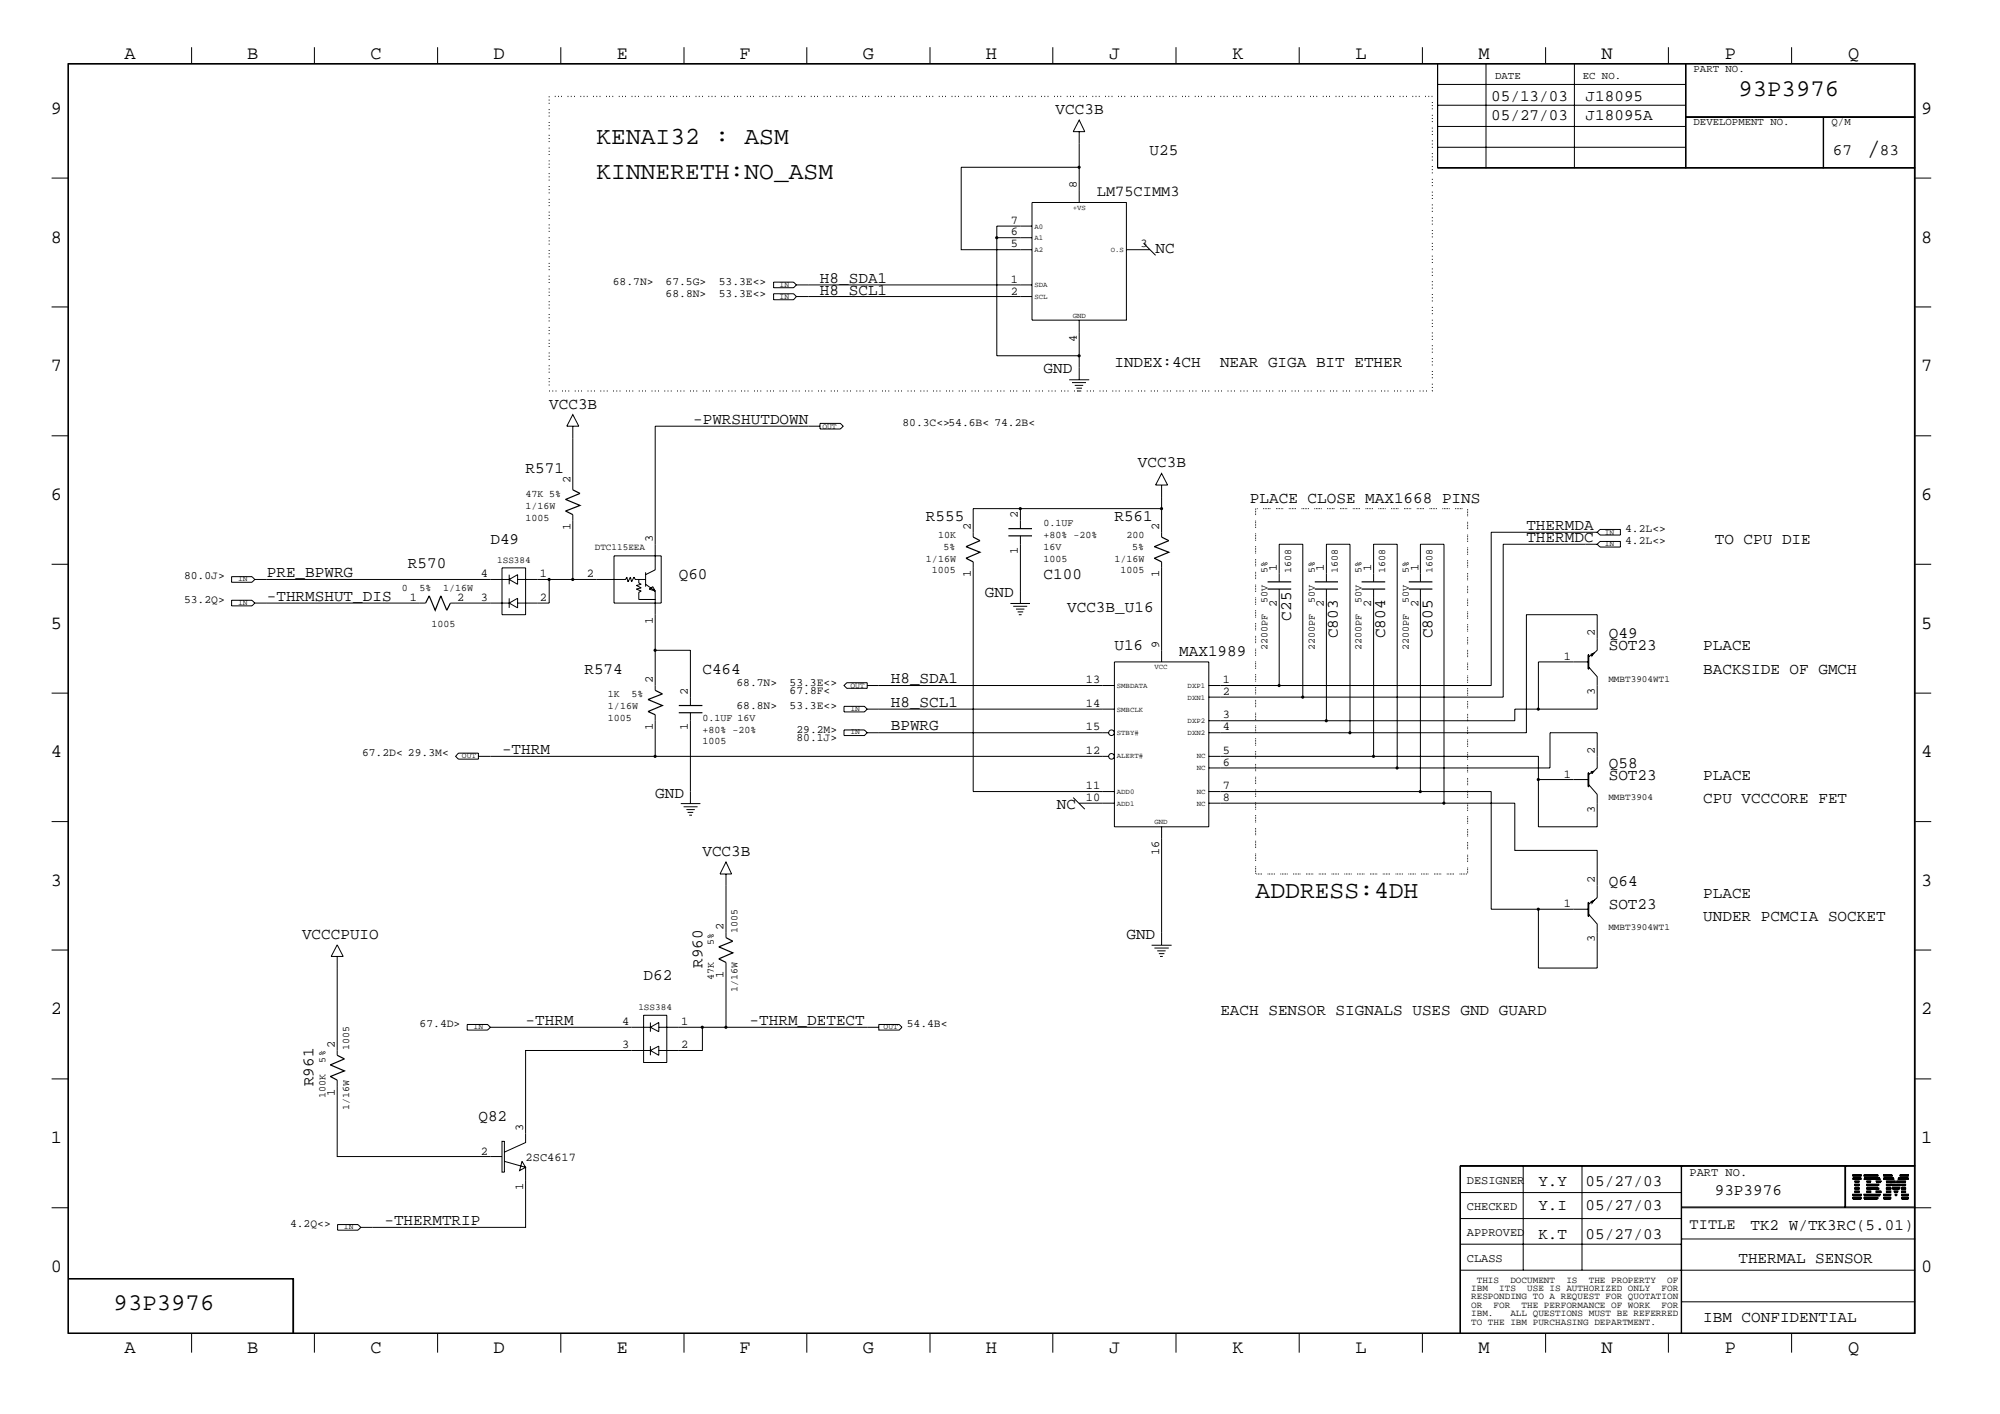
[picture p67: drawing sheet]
<svg xmlns="http://www.w3.org/2000/svg" width="423mm" height="299mm" viewBox="0 0 423 299" stroke-linecap="round" stroke-linejoin="round" font-family="sans-serif">
<defs><g id="words">
<g font-size="5.2">
<text x="126.2" y="30.4">KENAI32 : ASM</text>
<text x="395.1" y="32.9">/</text>
<text x="126.2" y="37.8">KINNERETH:NO_ASM</text>
<text x="265.8" y="189.9">ADDRESS:4DH</text>
</g>
<g font-size="5.1">
<text x="368" y="20.4">93P3976</text>
<text x="24" y="277.1">93P3976</text>
</g>
<g font-size="4">
<text x="26.3" y="12.4">A</text>
<text x="52.3" y="12.4">B</text>
<text x="78.4" y="12.4">C</text>
<text x="104.5" y="12.4">D</text>
<text x="130.6" y="12.4">E</text>
<text x="156.5" y="12.4">F</text>
<text x="182.6" y="12.4">G</text>
<text x="208.7" y="12.4">H</text>
<text x="234.8" y="12.4">J</text>
<text x="260.9" y="12.4">K</text>
<text x="286.9" y="12.4">L</text>
<text x="312.9" y="12.4">M</text>
<text x="339" y="12.4">N</text>
<text x="365.1" y="12.4">P</text>
<text x="391.2" y="12.4">Q</text>
<text x="10.8" y="24.1">9</text>
<text x="406.7" y="24.1">9</text>
<text x="10.8" y="51.3">8</text>
<text x="406.7" y="51.3">8</text>
<text x="10.8" y="78.5">7</text>
<text x="406.7" y="78.5">7</text>
<text x="10.8" y="105.8">6</text>
<text x="406.7" y="105.8">6</text>
<text x="10.8" y="133">5</text>
<text x="406.7" y="133">5</text>
<text x="10.8" y="160.2">4</text>
<text x="406.7" y="160.2">4</text>
<text x="10.8" y="187.4">3</text>
<text x="406.7" y="187.4">3</text>
<text x="10.8" y="214.6">2</text>
<text x="406.7" y="214.6">2</text>
<text x="10.8" y="241.9">1</text>
<text x="406.7" y="241.9">1</text>
<text x="10.8" y="269.1">0</text>
<text x="406.7" y="269.1">0</text>
<text x="26.3" y="286.2">A</text>
<text x="52.3" y="286.2">B</text>
<text x="78.4" y="286.2">C</text>
<text x="104.5" y="286.2">D</text>
<text x="130.6" y="286.2">E</text>
<text x="156.5" y="286.2">F</text>
<text x="182.6" y="286.2">G</text>
<text x="208.7" y="286.2">H</text>
<text x="234.8" y="286.2">J</text>
<text x="260.9" y="286.2">K</text>
<text x="286.9" y="286.2">L</text>
<text x="312.9" y="286.2">M</text>
<text x="339" y="286.2">N</text>
<text x="365.1" y="286.2">P</text>
<text x="391.2" y="286.2">Q</text>
</g>
<g font-size="3.4">
<text x="315.6" y="21.4">05/13/03</text>
<text x="335.6" y="21.4">J18095</text>
<text x="223.4" y="24.1">VCC3B</text>
<text x="315.6" y="25.4">05/27/03</text>
<text x="335.6" y="25.4">J18095A</text>
<text x="243.3" y="32.9">U25</text>
<text x="387.9" y="32.9">67</text>
<text x="397.9" y="32.9">83</text>
<text x="244.6" y="53.4">NC</text>
<text x="173.6" y="59.8">H8_SDA1</text>
<text x="173.6" y="62.3">H8_SCL1</text>
<text x="235.9" y="77.7">INDEX:4CH</text>
<text x="258.2" y="77.7">NEAR GIGA BIT ETHER</text>
<text x="220.9" y="79">GND</text>
<text x="116.2" y="86.4">VCC3B</text>
<text x="146.7" y="89.7">-PWRSHUTDOWN</text>
<text x="111.3" y="100.2">R571</text>
<text x="240.9" y="98.9">VCC3B</text>
<text x="264.6" y="106.4">PLACE CLOSE MAX1668 PINS</text>
<text x="196" y="110.2">R555</text>
<text x="235.9" y="110.2">R561</text>
<text x="323.1" y="112.1">THERMDA</text>
<text x="103.8" y="115.1">D49</text>
<text x="323.1" y="114.6">THERMDC</text>
<text x="363" y="115.1">TO CPU DIE</text>
<text x="56.5" y="122.1">PRE_BPWRG</text>
<text x="86.4" y="120.1">R570</text>
<text x="143.7" y="122.6">Q60</text>
<text x="220.9" y="122.6">C100</text>
<text x="56.5" y="127.1">-THRMSHUT_DIS</text>
<text x="208.4" y="126.3">GND</text>
<text x="225.9" y="129.5">VCC3B_U16</text>
<text x="273.3" y="131.3" transform="rotate(-90 273.3 131.3)">C25</text>
<text x="235.9" y="137.6">U16</text>
<text x="283.2" y="135" transform="rotate(-90 283.2 135)">C803</text>
<text x="293.2" y="135" transform="rotate(-90 293.2 135)">C804</text>
<text x="303.2" y="135" transform="rotate(-90 303.2 135)">C805</text>
<text x="340.5" y="137.6">SOT23</text>
<text x="340.5" y="135">Q49</text>
<text x="360.5" y="137.6">PLACE</text>
<text x="123.7" y="142.5">R574</text>
<text x="148.7" y="142.5">C464</text>
<text x="249.6" y="138.8">MAX1989</text>
<text x="360.5" y="142.5">BACKSIDE OF GMCH</text>
<text x="188.6" y="144.5">H8_SDA1</text>
<text x="188.6" y="149.5">H8_SCL1</text>
<text x="188.6" y="154.5">BPWRG</text>
<text x="106.3" y="159.5">-THRM</text>
<text x="340.5" y="164.9">SOT23</text>
<text x="340.5" y="162.5">Q58</text>
<text x="360.5" y="164.9">PLACE</text>
<text x="138.7" y="168.7">GND</text>
<text x="223.7" y="171.1">NC</text>
<text x="360.5" y="169.9">CPU VCCCORE FET</text>
<text x="148.7" y="181.2">VCC3B</text>
<text x="340.5" y="187.4">Q64</text>
<text x="360.5" y="189.9">PLACE</text>
<text x="340.5" y="192.4">SOT23</text>
<text x="360.5" y="194.9">UNDER PCMCIA SOCKET</text>
<text x="63.9" y="198.6">VCCCPUIO</text>
<text x="238.4" y="198.6">GND</text>
<text x="136.2" y="207.3">D62</text>
<text x="148.7" y="204.8" transform="rotate(-90 148.7 204.8)">R960</text>
<text x="258.3" y="214.8">EACH SENSOR SIGNALS USES GND GUARD</text>
<text x="111.3" y="216.8">-THRM</text>
<text x="158.7" y="216.8">-THRM_DETECT</text>
<text x="66.4" y="229.8" transform="rotate(-90 66.4 229.8)">R961</text>
<text x="101.3" y="237.2">Q82</text>
<text x="325.6" y="251">Y.Y</text>
<text x="335.6" y="251">05/27/03</text>
<text x="325.6" y="255.9">Y.I</text>
<text x="335.6" y="255.9">05/27/03</text>
<text x="363" y="252.7">93P3976</text>
<text x="81.4" y="259.2">-THERMTRIP</text>
<text x="325.6" y="262.1">K.T</text>
<text x="335.6" y="262.1">05/27/03</text>
<text x="370.5" y="260.2">TK2 W/TK3RC(5.01)</text>
<text x="368" y="267.1">THERMAL SENSOR</text>
<text x="360.5" y="279.7">IBM CONFIDENTIAL</text>
</g>
<g font-size="3.2">
<text x="232.2" y="41.6">LM75CIMM3</text>
<text x="357.6" y="260">TITLE</text>
</g>
<g font-size="2.5">
<text x="227.9" y="39.9" transform="rotate(-90 227.9 39.9)">8</text>
<text x="214" y="47.3">7</text>
<text x="214" y="52.3">5</text>
<text x="214" y="49.8">6</text>
<text x="241.4" y="52.3">3</text>
<text x="214" y="59.8">1</text>
<text x="214" y="62.3">2</text>
<text x="227.9" y="72.3" transform="rotate(-90 227.9 72.3)">4</text>
<text x="120.7" y="102.2" transform="rotate(-90 120.7 102.2)">2</text>
<text x="120.7" y="112.2" transform="rotate(-90 120.7 112.2)">1</text>
<text x="205.5" y="112.1" transform="rotate(-90 205.5 112.1)">2</text>
<text x="215.5" y="109.6" transform="rotate(-90 215.5 109.6)">2</text>
<text x="245.4" y="112.1" transform="rotate(-90 245.4 112.1)">2</text>
<text x="138.2" y="114.6" transform="rotate(-90 138.2 114.6)">3</text>
<text x="215.5" y="117.2" transform="rotate(-90 215.5 117.2)">1</text>
<text x="101.8" y="122.1">4</text>
<text x="114.3" y="122.1">1</text>
<text x="124.2" y="122.1">2</text>
<text x="205.5" y="122.1" transform="rotate(-90 205.5 122.1)">1</text>
<text x="245.4" y="122.1" transform="rotate(-90 245.4 122.1)">1</text>
<text x="270.3" y="120.8" transform="rotate(-90 270.3 120.8)">1</text>
<text x="280.2" y="120.8" transform="rotate(-90 280.2 120.8)">1</text>
<text x="290.2" y="120.8" transform="rotate(-90 290.2 120.8)">1</text>
<text x="300.2" y="120.8" transform="rotate(-90 300.2 120.8)">1</text>
<text x="86.8" y="127.1">1</text>
<text x="96.8" y="127.1">2</text>
<text x="101.8" y="127.1">3</text>
<text x="114.3" y="127.1">2</text>
<text x="270.3" y="128.4" transform="rotate(-90 270.3 128.4)">2</text>
<text x="280.2" y="128.4" transform="rotate(-90 280.2 128.4)">2</text>
<text x="290.2" y="128.4" transform="rotate(-90 290.2 128.4)">2</text>
<text x="300.2" y="128.4" transform="rotate(-90 300.2 128.4)">2</text>
<text x="138.2" y="132.1" transform="rotate(-90 138.2 132.1)">1</text>
<text x="245.4" y="137.1" transform="rotate(-90 245.4 137.1)">9</text>
<text x="337.6" y="134.5" transform="rotate(-90 337.6 134.5)">2</text>
<text x="331" y="139.5">1</text>
<text x="138.2" y="144.5" transform="rotate(-90 138.2 144.5)">2</text>
<text x="145.6" y="147" transform="rotate(-90 145.6 147)">2</text>
<text x="229.9" y="144.5">13</text>
<text x="229.9" y="149.5">14</text>
<text x="258.8" y="144.5">1</text>
<text x="258.8" y="147">2</text>
<text x="337.6" y="147.1" transform="rotate(-90 337.6 147.1)">3</text>
<text x="138.2" y="154.5" transform="rotate(-90 138.2 154.5)">1</text>
<text x="145.6" y="154.5" transform="rotate(-90 145.6 154.5)">1</text>
<text x="229.9" y="154.5">15</text>
<text x="258.8" y="152">3</text>
<text x="258.8" y="154.5">4</text>
<text x="229.9" y="159.5">12</text>
<text x="258.8" y="159.5">5</text>
<text x="258.8" y="162">6</text>
<text x="337.6" y="159.5" transform="rotate(-90 337.6 159.5)">2</text>
<text x="229.9" y="167">11</text>
<text x="258.8" y="167">7</text>
<text x="331" y="164.5">1</text>
<text x="229.9" y="169.4">10</text>
<text x="258.8" y="169.4">8</text>
<text x="337.6" y="172" transform="rotate(-90 337.6 172)">3</text>
<text x="245.4" y="180.9" transform="rotate(-90 245.4 180.9)">16</text>
<text x="331" y="191.9">1</text>
<text x="337.6" y="186.9" transform="rotate(-90 337.6 186.9)">2</text>
<text x="153.2" y="196.8" transform="rotate(-90 153.2 196.8)">2</text>
<text x="337.6" y="199.4" transform="rotate(-90 337.6 199.4)">3</text>
<text x="153.2" y="206.8" transform="rotate(-90 153.2 206.8)">1</text>
<text x="70.9" y="221.8" transform="rotate(-90 70.9 221.8)">2</text>
<text x="131.7" y="216.8">4</text>
<text x="131.7" y="221.8">3</text>
<text x="144.2" y="216.8">1</text>
<text x="144.2" y="221.8">2</text>
<text x="70.9" y="231.8" transform="rotate(-90 70.9 231.8)">1</text>
<text x="110.7" y="239.3" transform="rotate(-90 110.7 239.3)">3</text>
<text x="101.8" y="244.3">2</text>
<text x="111.3" y="245.5">2SC4617</text>
<text x="110.7" y="251.7" transform="rotate(-90 110.7 251.7)">1</text>
<text x="310.5" y="250.5">DESIGNER</text>
<text x="357.6" y="248.8">PART NO.</text>
<text x="310.5" y="256">CHECKED</text>
<text x="310.5" y="261.5">APPROVED</text>
<text x="310.5" y="267">CLASS</text>
</g>
<g font-size="2.4">
<text x="129.7" y="60.3">68.7N&gt;</text>
<text x="140.9" y="60.3">67.5G&gt;</text>
<text x="140.9" y="62.7">68.8N&gt;</text>
<text x="152.1" y="60.3">53.3E&lt;&gt;</text>
<text x="152.1" y="62.7">53.3E&lt;&gt;</text>
<text x="191" y="90.2">80.3C&lt;&gt;54.6B&lt; 74.2B&lt;</text>
<text x="344" y="112.6">4.2L&lt;&gt;</text>
<text x="344" y="115.1">4.2L&lt;&gt;</text>
<text x="38.9" y="122.6">80.0J&gt;</text>
<text x="38.9" y="127.6">53.2Q&gt;</text>
<text x="155.9" y="145">68.7N&gt;</text>
<text x="167.1" y="145">53.3E&lt;&gt;</text>
<text x="167.1" y="146.8">67.8F&lt;</text>
<text x="155.9" y="150">68.8N&gt;</text>
<text x="167.1" y="150">53.3E&lt;&gt;</text>
<text x="168.6" y="155">29.2M&gt;</text>
<text x="76.6" y="160">67.2D&lt; 29.3M&lt;</text>
<text x="168.6" y="156.8">80.1J&gt;</text>
<text x="88.8" y="217.3">67.4D&gt;</text>
<text x="191.9" y="217.3">54.4B&lt;</text>
<text x="61.4" y="259.7">4.2Q&lt;&gt;</text>
</g>
<g font-size="2.3">
<text x="316.5" y="16.7">DATE</text>
<text x="335" y="16.7">EC NO.</text>
<text x="358.5" y="15.2">PART NO.</text>
<text x="358.5" y="26.5">DEVELOPMENT NO.</text>
<text x="387.7" y="26.5">Q/M</text>
</g>
<g font-size="2.1">
<text x="111.3" y="107.6">1/16W</text>
<text x="111.3" y="105.2">47K 5%</text>
<text x="111.3" y="110.2">1005</text>
<text x="198.5" y="113.9">10K</text>
<text x="220.9" y="113.9">+80% -20%</text>
<text x="220.9" y="111.3">0.1UF</text>
<text x="238.4" y="113.9">200</text>
<text x="196" y="118.9">1/16W</text>
<text x="199.7" y="116.3">5%</text>
<text x="220.9" y="118.9">1005</text>
<text x="220.9" y="116.3">16V</text>
<text x="235.9" y="118.9">1/16W</text>
<text x="239.6" y="116.3">5%</text>
<text x="85.1" y="125.1">0</text>
<text x="88.8" y="125.1">5%</text>
<text x="93.8" y="125.1">1/16W</text>
<text x="197.3" y="121.3">1005</text>
<text x="237.2" y="121.3">1005</text>
<text x="268.3" y="121.3" transform="rotate(-90 268.3 121.3)">5%</text>
<text x="273.3" y="121.3" transform="rotate(-90 273.3 121.3)">1608</text>
<text x="278.3" y="121.3" transform="rotate(-90 278.3 121.3)">5%</text>
<text x="283.2" y="121.3" transform="rotate(-90 283.2 121.3)">1608</text>
<text x="288.2" y="121.3" transform="rotate(-90 288.2 121.3)">5%</text>
<text x="293.2" y="121.3" transform="rotate(-90 293.2 121.3)">1608</text>
<text x="298.2" y="121.3" transform="rotate(-90 298.2 121.3)">5%</text>
<text x="303.2" y="121.3" transform="rotate(-90 303.2 121.3)">1608</text>
<text x="268.3" y="127.6" transform="rotate(-90 268.3 127.6)">50V</text>
<text x="278.3" y="127.6" transform="rotate(-90 278.3 127.6)">50V</text>
<text x="288.2" y="127.6" transform="rotate(-90 288.2 127.6)">50V</text>
<text x="298.2" y="127.6" transform="rotate(-90 298.2 127.6)">50V</text>
<text x="91.4" y="132.6">1005</text>
<text x="268.3" y="137.6" transform="rotate(-90 268.3 137.6)">2200PF</text>
<text x="278.3" y="137.6" transform="rotate(-90 278.3 137.6)">2200PF</text>
<text x="288.2" y="137.6" transform="rotate(-90 288.2 137.6)">2200PF</text>
<text x="298.2" y="137.6" transform="rotate(-90 298.2 137.6)">2200PF</text>
<text x="128.7" y="147.5">1K</text>
<text x="133.7" y="147.5">5%</text>
<text x="128.7" y="152.5">1005</text>
<text x="128.7" y="150">1/16W</text>
<text x="148.7" y="155">+80% -20%</text>
<text x="148.7" y="152.5">0.1UF 16V</text>
<text x="148.7" y="157.5">1005</text>
<text x="156.1" y="197.4" transform="rotate(-90 156.1 197.4)">1005</text>
<text x="151.1" y="199.9" transform="rotate(-90 151.1 199.9)">5%</text>
<text x="151.1" y="207.3" transform="rotate(-90 151.1 207.3)">47K</text>
<text x="156.1" y="209.8" transform="rotate(-90 156.1 209.8)">1/16W</text>
<text x="68.9" y="224.8" transform="rotate(-90 68.9 224.8)">5%</text>
<text x="73.9" y="222.2" transform="rotate(-90 73.9 222.2)">1005</text>
<text x="68.9" y="232.2" transform="rotate(-90 68.9 232.2)">100K</text>
<text x="73.9" y="234.8" transform="rotate(-90 73.9 234.8)">1/16W</text>
</g>
<g font-size="2">
<text x="105.2" y="119.1">1SS384</text>
<text x="125.9" y="116.3">DTC115EEA</text>
<text x="340.4" y="144.4">MMBT3904WT1</text>
<text x="340.4" y="169.3">MMBT3904</text>
<text x="340.4" y="196.7">MMBT3904WT1</text>
<text x="135.1" y="213.8">1SS384</text>
<text x="311.4" y="273.1">IBM</text>
<text x="311.4" y="274.9">RESPONDING TO A REQUEST FOR QUOTATION</text>
<text x="312.6" y="271.4">THIS</text>
<text x="317.3" y="273.1">ITS</text>
<text x="319.7" y="271.4">DOCUMENT</text>
<text x="323.3" y="273.1">USE IS AUTHORIZED ONLY</text>
<text x="331.6" y="271.4">IS</text>
<text x="336.3" y="271.4">THE PROPERTY</text>
<text x="351.7" y="273.1">FOR</text>
<text x="352.9" y="271.4">OF</text>
<text x="311.4" y="276.7">OR</text>
<text x="311.4" y="278.5">IBM.</text>
<text x="311.4" y="280.2">TO THE IBM PURCHASING DEPARTMENT.</text>
<text x="316.1" y="276.7">FOR</text>
<text x="319.7" y="278.5">ALL QUESTIONS MUST BE REFERRED</text>
<text x="322.1" y="276.7">THE PERFORMANCE OF WORK</text>
<text x="351.7" y="276.7">FOR</text>
</g>
<g font-size="1.7">
<text x="165" y="60.7">IN</text>
<text x="165" y="63.2">IN</text>
<text x="174.1" y="90.7">OUT</text>
<text x="339.7" y="113.1">IN</text>
<text x="339.7" y="115.6">IN</text>
<text x="50.4" y="123">IN</text>
<text x="50.4" y="128">IN</text>
<text x="180" y="145.5">OUT</text>
<text x="180" y="155.4">IN</text>
<text x="180" y="150.4">IN</text>
<text x="97.8" y="160.4">OUT</text>
<text x="100.2" y="217.7">IN</text>
<text x="187" y="217.8">OUT</text>
<text x="72.8" y="260.1">IN</text>
</g>
<g font-size="1.6">
<text x="227.1" y="44.4">+VS</text>
<text x="218.9" y="53.3">A2</text>
<text x="218.9" y="50.8">A1</text>
<text x="218.9" y="48.3">A0</text>
<text x="235.1" y="53.3">O.S</text>
<text x="218.9" y="63.2">SCL</text>
<text x="218.9" y="60.8">SDA</text>
<text x="227.1" y="67.2">GND</text>
<text x="244.3" y="141.6">VCC</text>
<text x="236.4" y="145.5">SMBDATA</text>
<text x="251.4" y="148">DXN1</text>
<text x="251.4" y="145.5">DXP1</text>
<text x="236.4" y="155.5">STBY#</text>
<text x="236.4" y="150.5">SMBCLK</text>
<text x="251.4" y="155.5">DXN2</text>
<text x="251.4" y="153">DXP2</text>
<text x="236.4" y="160.4">ALERT#</text>
<text x="253.3" y="160.4">NC</text>
<text x="236.4" y="168">ADD0</text>
<text x="253.3" y="168">NC</text>
<text x="253.3" y="163">NC</text>
<text x="236.4" y="170.4">ADD1</text>
<text x="253.3" y="170.4">NC</text>
<text x="244.3" y="174.4">GND</text>
</g>
</g></defs>
<g fill="none" stroke="#000" stroke-width=".21">
<path d="M14.4 13.5h391v268.6h-391zM14.5 13.5h390.7v268.5h-390.7zM40.6 10v3.5M66.5 10v3.5M92.6 10v3.5M118.7 10v3.5M144.8 10v3.5M170.8 10v3.5M196.8 10v3.5M222.8 10v3.5M248.9 10v3.5M275 10v3.5"/>
<path d="M301.1 10v3.5M304.3 13.5v22.1h101.1M304.3 17.9h52.5M314.5 13.5v22.1M327.2 10v3.5M333.2 13.5v22.1M353.1 10v3.5M356.8 13.5v22.1M356.9 13.5v22.1M379.2 10v3.5M10.9 37.7h3.5M228.4 25.4l1.2 2.5h-2.4z"/>
<path d="M228.4 35.4h-24.9v17.4h14.9M228.4 27.9v14.9M304.3 35.5h101.1M304.3 31.2h52.5M304.3 26.8h52.5M304.3 22.3h52.5M356.8 24.8h48.6M356.8 24.7h48.6M385.9 24.8v10.8M386 24.8v10.8M405.4 37.7h3.4M163.7 59.7h4.3l.6 .6-.6 .6h-4.3z"/>
<path d="M211 50.3h7.4M218.4 42.8h20v24.9h-20zM218.4 47.8h-7.4v27.5h17.4M238.4 52.8h4.9M242.1 51.6l2.5 2.4M10.9 64.9h3.5M163.7 62.1h4.3l.6 .6-.6 .7h-4.3zM168.6 60.3h49.8M168.6 62.7h49.8M228.4 67.7v12.6M405.4 64.9h3.4M10.9 92.2h3.5"/>
<path d="M121.2 87.7l1.3 2.5h-2.5zM121.2 90.2v13.4M173.6 89.6h4.3l.6 .6-.6 .6h-4.3zM173.6 90.2h-34.9v30.4l-2 1M226.3 80.3h4.2M226.9 80.9h3M227.5 81.5h1.8M227.8 82.1h1.2M228.1 82.7h.6M405.4 92.2h3.4M10.9 119.4h3.5M121.2 108.9v13.7"/>
<path d="M130 117.6h10v10h-10zM206 118.9v48.6h29.9M216 107.6v4.2M216 113.4v14.2M245.9 100.2l1.2 2.4h-2.5zM245.9 107.6h-39.9v6M245.9 102.6v11M245.9 118.9v21.1M338.1 112.6h-22.5v32.4h-44.8v-20.4M338.1 115.1h-19.9v32.4h-62.3M338.7 114.6h4.3v1.1h-4.3l-.6-.6zM338.7 112h4.3v1.2h-4.3l-.6-.6z"/>
<path d="M405.4 119.4h3.4M49 122h4.3l.6 .6-.6 .6h-4.3zM49 127h4.3l.6 .6-.6 .6h-4.3zM53.9 127.6h36.2M53.9 122.6h53.9M95.3 127.6h12.5M106.3 120.1h5v9.9h-5zM107.8 127.6l1.8-1v2zM107.8 122.6l1.8-1v2zM107.8 121.6v2M107.8 126.6v2M109.6 122.6h22.8l.3-.5 .2 1 .5-1 .3 1 .5-1 .3 .5h2.2"/>
<path d="M116.2 122.6v5h-6.6M135.2 122.6v.8l.5 .2-1 .3 1 .5-1 .2 1 .5-.5 .2v1.5h3.5M136.7 121.1v3M136.7 123.6l2 1.5M137.4 124.6l.8-.5 .5 1zM138.7 137.6h7.4v11.7M138.7 125.1v20.9M213.9 127.7h4.1M214.5 128.3h2.9M215.1 128.9h1.7M215.4 129.5h1.2M215.6 130h.6"/>
<path d="M270.8 123.1v-8h5v32.4M280.8 124.6v27.9h39.8v-2.5h5M280.8 123.1v-8h5v39.9M290.7 124.6v35.4h34.9v14.9h12.5v-6.8l-1.8-2.1M290.7 123.1v-8h5v47.4M300.7 124.6v42.9h14.9v24.9h20.5M300.7 123.1v-8h4.9v54.8M336.1 138.5h.2v3.1h-.2zM336.3 138.9l1.8-1.3v-7.6h-15v25h-67.2M336.7 138.4l.7-.2-.4 .6v-.3zM10.9 146.6h3.5M97 159.3h4.3v1.3h-4.3l-.6-.6z"/>
<path d="M138.7 151.2v8.8M146.1 150.8v19.1M178.6 145l.6-.6h4.4v1.2h-4.4zM178.6 154.4h4.4l.6 .6-.6 .6h-4.4zM178.6 149.4h4.4l.6 .6-.6 .6h-4.4zM183.6 155h51.1M183.6 145h52.3M183.6 150h52.3M235.9 140h20v34.9h-20zM255.9 152.5h24.9M255.9 145h14.9M336.1 140h-10.5v10h12.5v-6.8l-1.8-2.1"/>
<path d="M405.4 146.6h3.4M10.9 173.8h3.5M101.3 160h133.4M144.1 170h4.2M144.7 170.7h3M145.3 171.3h1.8M145.5 171.9h1.2M145.9 172.5h.6M227.2 168.7l2.4 2.5M228.4 169.9h7.5M245.9 174.9v25M255.9 162.5h72.2v-7.5h10v7.5l-.7 .7"/>
<path d="M255.9 169.9h64.7v10h17.5v10l-1.8 1.4M255.9 167.5h44.8M255.9 160h34.8M325.6 164.9h10.5M336.1 163.5h.2v3h-.2zM336.7 163.3l.7-.1-.4 .5zM337.4 163.2l-1.1 .6M405.4 173.8h3.4M71.4 199.9l1.2 2.5h-2.5zM153.7 182.4l1.2 2.5h-2.5zM153.7 184.9v13.5M243.8 200h4.2"/>
<path d="M325.6 192.4v12.4h12.5v-9.3l-1.8-2M336.1 190.9h.2v3h-.2zM336.7 190.8l.7-.3-.4 .6zM10.9 201h3.5M71.4 202.4v20.9M98.9 216.7h4.3l.6 .6-.6 .6h-4.3zM103.8 217.3h33.9M136.2 214.8h4.9v10h-4.9zM137.7 217.3l1.7-1v2zM137.7 216.3v2M139.4 217.3h46.6M148.7 217.3v4.9h-9.3"/>
<path d="M153.7 203.6v13.7M186 216.7h4.3l.6 .6-.6 .6h-4.3zM244.3 200.6h3.1M244.9 201.2h1.8M245.3 201.8h1.2M245.5 202.4h.6M405.4 201h3.4M10.9 228.3h3.5M71.4 228.5v16.2h34.9M137.7 222.2h-26.4v19.5l-4.5 2.1M137.7 222.2l1.7-.9v2zM137.7 221.3v2"/>
<path d="M405.4 228.3h3.4M10.9 255.5h3.5M71.5 259.1h4.3l.6 .6-.6 .6h-4.3zM106.3 241.5h.5v6.5h-.5zM106.8 245.7l4.5 1.3v12.7h-34.9M110.5 245.7l.8 1.3-1.3 .6zM309 246.7h96.4M309 257.8h46.9M309 252.3h46.9M309.1 246.6v35.4M322.4 246.6v22.1M334.9 246.6v22.1"/>
<path d="M355.9 246.6v35.4M355.9 255.4h49.5M355.9 255.5h52.9M390.5 246.6v8.9M390.7 246.6v8.9M392.2 253.5l1.8 .1zM392.2 253.3l1.8 .1zM392.2 252.8l1.8 .1zM392.2 252.6l1.8 .1zM392.2 249.4l1.8 .1zM392.2 248.8h1.8zM392.2 248.6l1.8 .1z"/>
<path d="M392.2 253.7h1.8h-1.8M392.2 253h1.8h-1.8M392.2 249.3h1.8h-1.8M392.2 249.2h1.8h-1.8M392.2 248.5h1.8h-1.8M392.6 252.2l.9 .1zM392.6 252l.9 .1zM392.6 251.5l.9 .1zM392.6 251.4l.9 .1zM392.6 251.3l.9 .1zM392.6 250.7l.9 .1zM392.6 250.5l.9 .1z"/>
<path d="M392.6 249.9h.9zM392.6 252.1h.9h-.9M392.6 250.9h.9h-.9M392.6 250.2h.9h-.9M392.6 250h.9h-.9M394.5 253.5l3 .1zM394.5 253.3l3 .1zM394.5 248.8h3zM394.5 248.6l3 .1zM394.5 252.8l3.4 .1zM394.5 252.6l3.5 .1zM394.5 249.4l3.5 .1z"/>
<path d="M394.5 253.7h2.9h-2.9M394.5 248.5h2.9h-2.9M394.5 253h3.4h-3.4M394.5 249.3h3.4h-3.4M394.5 249.2h3.4h-3.4M395.1 251.5l2.6 .1zM395.1 251.4l2.6 .1zM395.1 251.3l2.4 .1zM395.1 250.7l2.6 .1zM395.1 250.5l2.6 .1zM395.1 252.2l.9 .1zM395.1 252l.9 .1z"/>
<path d="M395.1 249.9h.9zM395.1 250.9h2.4h-2.4M395.1 252.1h.9h-.9M395.1 250.2h.9h-.9M395.1 250h.9h-.9M397.1 252.2l1.1 .1zM397.1 252l1 .1zM397.1 249.9h1.1zM397.1 252.1h1.1h-1.1M397.1 250.2h1h-1M397.1 250h1.1h-1.1M398.7 253.5l1.5 .1z"/>
<path d="M398.7 253.3l1.5 .1zM398.7 252.8l1.5 .1zM398.7 252.6l1.5 .1zM398.7 249.4l2.2 .1zM398.7 248.8h1.9zM398.7 248.6l1.8 .1zM398.7 253.7h1.5h-1.5M398.7 253h1.5h-1.5M398.7 249.3h2.1h-2.1M398.7 249.2h2.1h-2.1M398.7 248.5h1.8h-1.8M399.3 252.2l.9 .1z"/>
<path d="M399.3 252l.9 .1zM399.3 251.5l.9 .1zM399.3 251.4l.9 .1zM399.3 251.3l.9 .1zM399.3 250.7l.9 .1zM399.3 250.5l.9 .1zM399.3 249.9h1.9zM399.3 252.1h.9h-.9M399.3 250.9h.9h-.9M399.3 250.2h1.9h-1.9M399.3 250h1.9h-1.9M400.3 250.5l2 .1z"/>
<path d="M400.4 250.7l1.9 .1zM400.5 250.9h1.8h-1.8M400.6 251.4l1.5 .1zM400.6 251.3l1.6 .1zM400.6 251.5l1.4 .1zM400.9 252l.8 .1zM400.9 252.1h.8h-.8M401 252.2l.7 .1zM401.2 252.8l.3 .1zM401.2 252.6l.3 .1zM401.2 253h.2h-.2M401.4 250.2h2h-2"/>
<path d="M401.5 249.9h1.9zM401.5 250h1.9h-1.9M401.7 249.4l2.2 .1zM401.8 249.3h2.1h-2.1M401.8 249.2h2.1h-2.1M402.2 248.8h1.7zM402.2 248.6l1.7 .1zM402.3 248.5h1.6h-1.6M402.5 253.5l1.4 .1zM402.5 253.3l1.4 .1zM402.5 252.8l1.4 .1zM402.5 252.6l1.4 .1z"/>
<path d="M402.5 252.2l.9 .1zM402.5 252l.9 .1zM402.5 251.5l.9 .1zM402.5 251.4l.9 .1zM402.5 251.3l.9 .1zM402.5 250.7l.9 .1zM402.5 250.5l.9 .1zM402.5 253.7h1.4h-1.4M402.5 253h1.4h-1.4M402.5 252.1h.9h-.9M402.5 250.9h.9h-.9M405.4 246.6h-96.4v35.4"/>
<path d="M14.4 270.5h47.7v11.5M14.4 270.6h47.7M62 270.5v11.5M309 268.7h96.4M309 263.2h46.9M355.9 275.4h49.5M355.9 262.1h49.5M40.6 282v4.2M66.5 282v4.2M92.6 282v4.2M118.7 282v4.2M144.8 282v4.2"/>
<path d="M170.8 282v4.2M196.8 282v4.2M222.8 282v4.2M248.9 282v4.2M275 282v4.2M301.1 282v4.2M327.2 282v4.2M353.1 282v4.2M379.2 282v4.2"/>
<circle cx="235.3" cy="155" r=".59"/>
<circle cx="235.3" cy="160" r=".59"/>
</g>
<g fill="none" stroke="#000" stroke-width=".25">
<path d="M121.2 103.6l1.6 .8-3.1 1.3 3.1 1.2-3.1 1.2 1.5 .8M206 113.6l1.4 .8-2.9 1.3 2.9 1.1-2.9 1.3 1.5 .8M213.4 113.4h5M213.4 111.8h5M245.9 113.6l1.5 .8-3.1 1.3 3.1 1.1-3.1 1.3 1.6 .8M90.1 127.6l.7-1.5 1.3 3 1.2-3 1.3 3 .7-1.5M268.3 123.1h5M268.3 124.6h5M278.3 123.1h4.9M278.3 124.6h4.9M288.2 123.1h5M288.2 124.6h5"/>
<path d="M298.2 123.1h5M298.2 124.6h5M138.7 146l1.5 .8-3 1.2 3 1.3-3 1.2 1.5 .7M143.7 150.8h5M143.7 149.3h5M153.7 198.4l1.4 .7-3 1.2 3 1.3-3 1.3 1.6 .7M71.4 223.3l1.5 .7-3 1.3 3 1.3-3 1.2 1.5 .7"/>
</g>
<path d="M265.8 107.6v77.3M265.8 184.9h44.8M310.6 184.9v-77.3h-44.8" fill="none" stroke="#000" stroke-width=".21" stroke-dasharray=".2 .2 .2 .2 .2 .2 .2 .2 .2 1.2" stroke-dashoffset=".2" stroke-linecap="butt"/>
<path d="M116.2 20.4v62.3M303.2 20.4h-187M116.2 82.7h187v-62.3" fill="none" stroke="#000" stroke-width=".25" stroke-dasharray=".2 .5 .2 .5 .2 1.2" stroke-linecap="butt"/>
<g fill="#000">
<circle cx="228.4" cy="35.4" r=".34"/>
<circle cx="211" cy="50.3" r=".34"/>
<circle cx="228.4" cy="75.3" r=".34"/>
<circle cx="216" cy="107.6" r=".34"/>
<circle cx="245.9" cy="107.6" r=".34"/>
<circle cx="116.2" cy="122.6" r=".34"/>
<circle cx="121.2" cy="122.6" r=".34"/>
<circle cx="138.7" cy="137.6" r=".34"/>
<circle cx="270.7" cy="145" r=".34"/>
<circle cx="275.7" cy="147.5" r=".34"/>
<circle cx="280.7" cy="152.5" r=".34"/>
<circle cx="285.7" cy="155" r=".34"/>
<circle cx="325.6" cy="150" r=".34"/>
<circle cx="138.7" cy="160" r=".34"/>
<circle cx="290.7" cy="160" r=".34"/>
<circle cx="295.7" cy="162.5" r=".34"/>
<circle cx="300.6" cy="167.5" r=".34"/>
<circle cx="305.6" cy="169.9" r=".34"/>
<circle cx="325.6" cy="164.9" r=".34"/>
<circle cx="325.6" cy="192.4" r=".34"/>
<circle cx="148.7" cy="217.3" r=".34"/>
<circle cx="153.6" cy="217.3" r=".34"/>
</g>
<use href="#words"/>
</svg>
